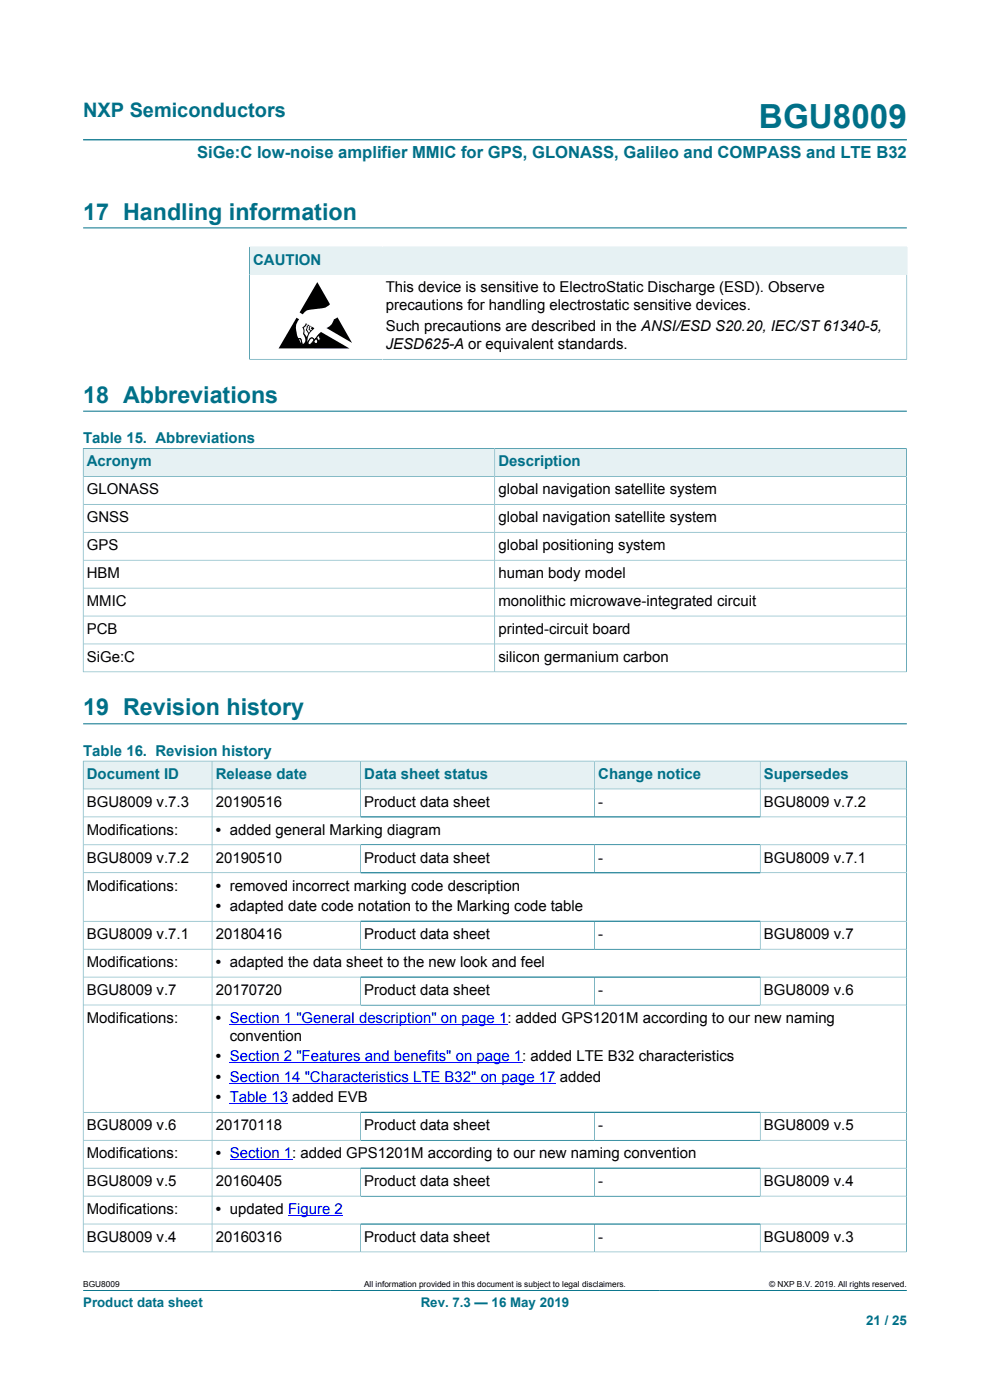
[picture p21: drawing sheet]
<svg xmlns="http://www.w3.org/2000/svg" width="210mm" height="297mm" viewBox="0 0 210 297" stroke-linecap="round" stroke-linejoin="round" font-family="sans-serif">
<defs><g id="words">
<text font-size="7.1" fill="#007088" x="161" y="27.2">BGU8009</text>
<g font-size="4.9" fill="#007088">
<text x="17.6" y="46.6">17 Handling information</text>
<text x="17.6" y="85.5">18 Abbreviations</text>
<text x="17.6" y="151.8">19 Revision history</text>
</g>
<text font-size="4.2" fill="#007088" x="17.6" y="24.8">NXP Semiconductors</text>
<text font-size="3.5" fill="#007088" x="41.8" y="33.5">SiGe:C low-noise amplifier MMIC for GPS, GLONASS, Galileo and COMPASS and LTE B32</text>
<g font-size="3.2" fill="#007088">
<text x="53.7" y="56.2">CAUTION</text>
<text x="17.6" y="94">Table 15. Abbreviations</text>
<text x="18.4" y="98.9">Acronym</text>
<text x="105.7" y="98.9">Description</text>
<text x="17.6" y="160.4">Table 16. Revision history</text>
<text x="18.4" y="165.2">Document ID</text>
<text x="45.8" y="165.2">Release date</text>
<text x="77.3" y="165.2">Data sheet status</text>
<text x="126.9" y="165.2">Change notice</text>
<text x="162" y="165.2">Supersedes</text>
</g>
<g font-size="3.2">
<text x="81.8" y="62">This device is sensitive to ElectroStatic Discharge (ESD). Observe</text>
<text x="81.8" y="65.8">precautions for handling electrostatic sensitive devices.</text>
<text x="81.8" y="70.3">Such precautions are described in the ANSI/ESD S20.20, IEC/ST 61340-5,</text>
<text x="81.8" y="74.1">JESD625-A or equivalent standards.</text>
<text x="18.4" y="104.8">GLONASS</text>
<text x="105.7" y="104.8">global navigation satellite system</text>
<text x="18.4" y="110.8">GNSS</text>
<text x="105.7" y="110.8">global navigation satellite system</text>
<text x="18.4" y="116.7">GPS</text>
<text x="105.7" y="116.7">global positioning system</text>
<text x="18.4" y="122.6">HBM</text>
<text x="105.7" y="122.6">human body model</text>
<text x="18.4" y="128.5">MMIC</text>
<text x="105.7" y="128.5">monolithic microwave-integrated circuit</text>
<text x="18.4" y="134.5">PCB</text>
<text x="105.7" y="134.5">printed-circuit board</text>
<text x="18.4" y="140.4">SiGe:C</text>
<text x="105.7" y="140.4">silicon germanium carbon</text>
<text x="18.4" y="171.2">BGU8009 v.7.3</text>
<text x="45.8" y="171.2">20190516</text>
<text x="77.3" y="171.2">Product data sheet</text>
<text x="126.9" y="171.2">-</text>
<text x="162" y="171.2">BGU8009 v.7.2</text>
<text x="18.4" y="177.1">Modifications:</text>
<text x="45.8" y="177.1">• added general Marking diagram</text>
<text x="18.4" y="183">BGU8009 v.7.2</text>
<text x="45.8" y="183">20190510</text>
<text x="77.3" y="183">Product data sheet</text>
<text x="126.9" y="183">-</text>
<text x="162" y="183">BGU8009 v.7.1</text>
<text x="18.4" y="188.9">Modifications:</text>
<text x="45.8" y="188.9">• removed incorrect marking code description</text>
<text x="45.8" y="193.3">• adapted date code notation to the Marking code table</text>
<text x="18.4" y="199.2">BGU8009 v.7.1</text>
<text x="45.8" y="199.2">20180416</text>
<text x="77.3" y="199.2">Product data sheet</text>
<text x="126.9" y="199.2">-</text>
<text x="162" y="199.2">BGU8009 v.7</text>
<text x="18.4" y="205.1">Modifications:</text>
<text x="45.8" y="205.1">• adapted the data sheet to the new look and feel</text>
<text x="18.4" y="211.1">BGU8009 v.7</text>
<text x="45.8" y="211.1">20170720</text>
<text x="77.3" y="211.1">Product data sheet</text>
<text x="126.9" y="211.1">-</text>
<text x="162" y="211.1">BGU8009 v.6</text>
<text x="18.4" y="217">Modifications:</text>
<text x="45.8" y="217">• Section 1 &quot;General description&quot; on page 1: added GPS1201M according to our new naming</text>
<text x="48.8" y="220.8">convention</text>
<text x="45.8" y="225.1">• Section 2 &quot;Features and benefits&quot; on page 1: added LTE B32 characteristics</text>
<text x="45.8" y="229.5">• Section 14 &quot;Characteristics LTE B32&quot; on page 17 added</text>
<text x="45.8" y="233.8">• Table 13 added EVB</text>
<text x="18.4" y="239.7">BGU8009 v.6</text>
<text x="45.8" y="239.7">20170118</text>
<text x="77.3" y="239.7">Product data sheet</text>
<text x="126.9" y="239.7">-</text>
<text x="162" y="239.7">BGU8009 v.5</text>
<text x="18.4" y="245.7">Modifications:</text>
<text x="45.8" y="245.7">• Section 1: added GPS1201M according to our new naming convention</text>
<text x="18.4" y="251.6">BGU8009 v.5</text>
<text x="45.8" y="251.6">20160405</text>
<text x="77.3" y="251.6">Product data sheet</text>
<text x="126.9" y="251.6">-</text>
<text x="162" y="251.6">BGU8009 v.4</text>
<text x="18.4" y="257.5">Modifications:</text>
<text x="45.8" y="257.5">• updated Figure 2</text>
<text x="18.4" y="263.5">BGU8009 v.4</text>
<text x="45.8" y="263.5">20160316</text>
<text x="77.3" y="263.5">Product data sheet</text>
<text x="126.9" y="263.5">-</text>
<text x="162" y="263.5">BGU8009 v.3</text>
</g>
<g font-size="2.8" fill="#007088">
<text x="17.6" y="277.3">Product data sheet</text>
<text x="89.2" y="277.3">Rev. 7.3 — 16 May 2019</text>
<text x="183.7" y="281">21 / 25</text>
</g>
<g font-size="1.8">
<text x="17.6" y="273.1">BGU8009</text>
<text x="77.2" y="273.1">All information provided in this document is subject to legal disclaimers.</text>
<text x="163.2" y="273.1">© NXP B.V. 2019. All rights reserved.</text>
</g>
</g></defs>
<path d="M17.6 29.7h174.8M17.6 48.3h174.8M52.8 52.4h139.6M52.9 52.4v5.9M192.4 52.4v5.9M17.6 273.8h174.8" fill="none" stroke="#007088" stroke-width=".21"/>
<path d="M53 52.5h139.3v5.8h-139.3z" fill="#e6f1f3"/>
<path d="M52.9 58.3v18M52.8 76.2h28.3" fill="none" stroke="#007088" stroke-width=".21"/>
<path d="M67.3 59.8l2.7 4.7-.4 .3a2.23 2.23 0 0 1-1.7 .6l-.8 .1a3.5 3.5 0 0 0-2.6 .8l-.3 .4-.6-.4zM62.9 67.4l.5 .3a3.9 3.9 0 0 0-.1 4h.3a1.21 1.21 0 0 1 .6 1.3 .87 .87 0 0 0 .6-.8l-.1-.6a2.05 2.05 0 0 1-.3-1.7l-.3-.4 .6-.5 .2-.4 1.8 1-.3 .4a2.91 2.91 0 0 0-1.2 2.6l.1-.1a1.06 1.06 0 0 1 1-.9l.4 .4 1.4-1.6 6 3.5h-15zM70.8 67.8l.8-.5 3.1 5.4-5.5-3.1a2.48 2.48 0 0 0 1.6-1.8z" fill="#000"/>
<path d="M63.3 71.9l.1-.1a.79 .79 0 0 1 .6 1v.2l-.2-.1z" fill="#fefefe"/>
<path d="M63.3 71.9l.1-.1a.79 .79 0 0 1 .6 1v.2l-.2-.1z" fill="none" stroke="#000" stroke-width=".21"/>
<path d="M65.9 71.8l.3-.1 .5 .4-.6 .7-.6 .3-.2-.4z" fill="#fefefe"/>
<path d="M65.9 71.8l.3-.1 .5 .4-.6 .7-.6 .3-.2-.4z" fill="none" stroke="#000" stroke-width=".21"/>
<g fill="#fefefe">
<path d="M65.1 68.7l.3 .2-.1 .1a1.2 1.2 0 0 0 .1 1.8l-.3 .7-.6-.8 .1-.7-.2-.5z"/>
<path d="M65.3 69.3l.3-.3 .1 .1a.71 .71 0 0 0 .1 1.2l-.3 .3-.4-.6z"/>
<path d="M65.9 69.2l.2 .1-.2 .3 .2 .3-.2 .2-.2-.2v-.4z"/>
<path d="M67 71.8l.3 .4v.6a.52 .52 0 0 1-.8-.3z"/>
</g>
<path d="M67 71.8l.3 .4v.6a.52 .52 0 0 1-.8-.3z" fill="none" stroke="#000" stroke-width=".21"/>
<path d="M67.6 71.1v.1a.63 .63 0 0 1 .1 1l-.5-.6z" fill="#fefefe"/>
<path d="M67.6 71.1v.1a.63 .63 0 0 1 .1 1l-.5-.6z" fill="none" stroke="#000" stroke-width=".21"/>
<path d="M192.4 58.3v18M81.1 76.2h111.3M17.6 87.2h174.8" fill="none" stroke="#007088" stroke-width=".21"/>
<path d="M17.7 95.2h87.2v5.8h-87.2z" fill="#e6f1f3"/>
<path d="M17.6 95.1v6h87.4v-6h-87.4" fill="none" stroke="#007088" stroke-width=".21"/>
<path d="M105 95.2h87.2v5.8h-87.2z" fill="#e6f1f3"/>
<path d="M192.3 95.1v47.5M192.3 95.1h-87.3v47.4M17.6 107h174.7M17.6 112.9h174.7M17.6 118.8h174.7M192.3 101.1h-174.7v41.5M17.6 124.8h174.7M17.6 130.7h174.7M17.6 136.6h174.7M17.6 142.5h174.7M17.6 153.6h174.8" fill="none" stroke="#007088" stroke-width=".21"/>
<path d="M17.7 161.5h27.2v5.8h-27.2z" fill="#e6f1f3"/>
<path d="M17.6 161.4v6h27.4v-5.9h-27.4" fill="none" stroke="#007088" stroke-width=".21"/>
<path d="M45 161.5h31.4v5.8h-31.4z" fill="#e6f1f3"/>
<path d="M45 161.5h31.5v5.9h-31.5z" fill="none" stroke="#007088" stroke-width=".21"/>
<path d="M76.6 161.5h49.4v5.8h-49.4z" fill="#e6f1f3"/>
<path d="M76.5 161.5h49.6v5.9h-49.6z" fill="none" stroke="#007088" stroke-width=".21"/>
<path d="M126.2 161.5h35v5.8h-35z" fill="#e6f1f3"/>
<path d="M126.1 161.5h35.2v5.9h-35.2z" fill="none" stroke="#007088" stroke-width=".21"/>
<path d="M161.3 161.5h30.9v5.8h-30.9z" fill="#e6f1f3"/>
<g fill="none" stroke="#007088" stroke-width=".21">
<path d="M17.6 173.3h174.7M17.6 179.2h174.7M45 167.4v68.6M76.5 167.4v5.9M76.5 179.2v6M126.1 167.4v5.9M126.1 179.2v6M161.3 179.2v6M192.3 161.4v74.6h-174.7v-68.6h174.7M192.3 161.5h-31v11.8M17.6 185.2h174.7M17.6 195.4h174.7"/>
<path d="M76.5 195.4v6M126.1 195.4v6M161.3 195.4v6M17.6 201.4h174.7M17.6 207.3h174.7M17.6 213.2h174.7M76.5 207.3v5.9M126.1 207.3v5.9M161.3 207.3v5.9"/>
</g>
<path d="M48.8 217.3h57.1" fill="none" stroke="#00f" stroke-width=".21"/>
<path d="M105.9 217.3l1.7 .1z" fill="#00f"/>
<path d="M48.8 225.5h60.2" fill="none" stroke="#00f" stroke-width=".21"/>
<path d="M109 225.4l1.8 .1z" fill="#00f"/>
<path d="M48.8 229.8h69M48.8 234.2h12.3M48.8 246h13.2M61.1 257.9h11.6" fill="none" stroke="#00f" stroke-width=".21"/>
<g fill="none" stroke="#007088" stroke-width=".21">
<path d="M45 236v29.6M76.5 236v5.9M126.1 236v5.9M161.3 236v5.9M17.6 241.9h174.7M17.6 247.8h174.7M17.6 253.7h174.7M17.6 259.7h174.7M76.5 247.8v5.9M76.5 259.7v5.9M126.1 247.8v5.9M126.1 259.7v5.9"/>
<path d="M161.3 247.8v5.9M161.3 259.7v5.9M17.6 265.6h174.7M17.6 265.7v-29.7h174.7v29.7"/>
</g>
<use href="#words"/>
</svg>
